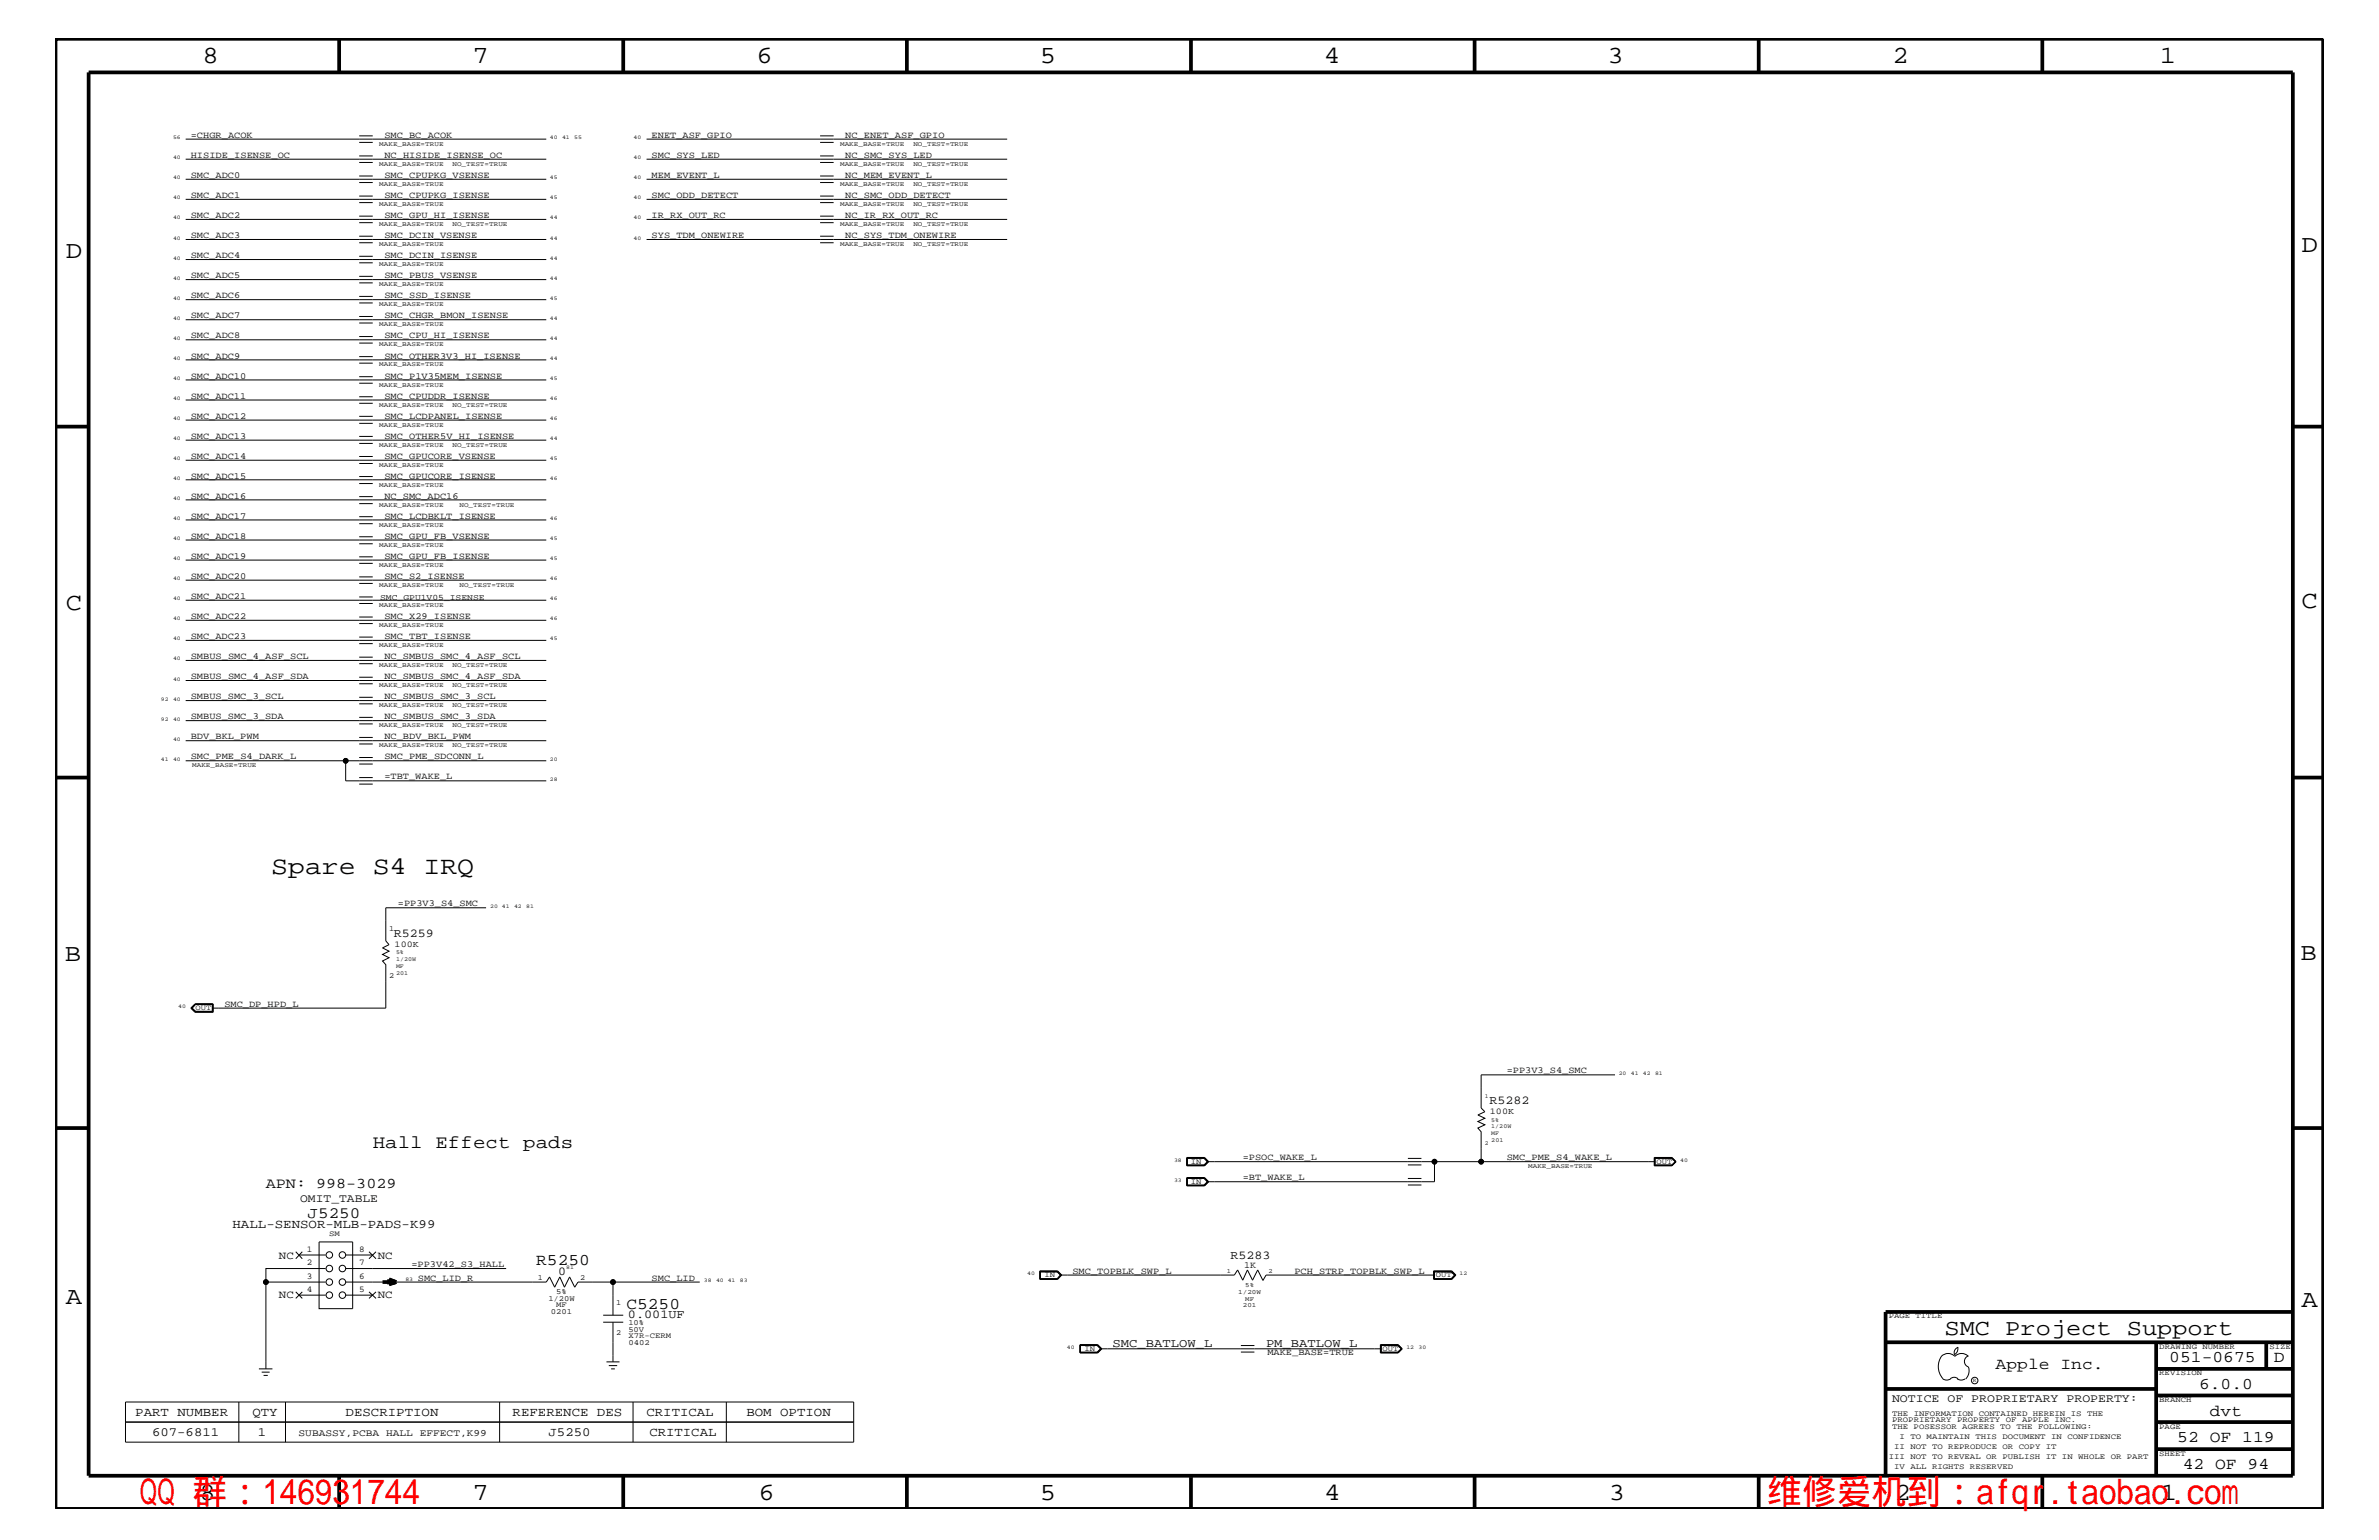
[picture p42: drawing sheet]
<svg xmlns="http://www.w3.org/2000/svg" width="432mm" height="279mm" viewBox="0 0 432 279" stroke-linecap="round" stroke-linejoin="round" font-family="sans-serif">
<defs><g id="words">
<g font-size="6.3" fill="#f00">
<text x="25.4" y="272.9">QQ 群：146931744</text>
<text x="320.7" y="272.9">维修爱机到：afqr.taobao.com</text>
</g>
<text font-size="4.6" x="49.2" y="158.6">Spare S4 IRQ</text>
<g font-size="4.5">
<text x="36.7" y="11.5">8</text>
<text x="85.8" y="11.5">7</text>
<text x="137.3" y="11.5">6</text>
<text x="188.7" y="11.5">5</text>
<text x="240.3" y="11.5">4</text>
<text x="291.8" y="11.5">3</text>
<text x="343.5" y="11.5">2</text>
<text x="392" y="11.5">1</text>
<text x="11.9" y="46.8">D</text>
<text x="417.7" y="45.7">D</text>
<text x="11.9" y="110.6">C</text>
<text x="417.7" y="110.3">C</text>
<text x="11.8" y="174.3">B</text>
<text x="417.6" y="174.2">B</text>
<text x="11.9" y="236.7">A</text>
<text x="417.7" y="237.1">A</text>
<text x="36.2" y="272.1">8</text>
<text x="85.8" y="272.1">7</text>
<text x="137.7" y="272.1">6</text>
<text x="188.7" y="272.1">5</text>
<text x="240.4" y="272.1">4</text>
<text x="292" y="272.1">3</text>
<text x="343.9" y="272.1">2</text>
<text x="392.2" y="272.1">1</text>
</g>
<text font-size="4.1" x="352.9" y="242.3">SMC Project Support</text>
<text font-size="3.4" x="67.6" y="208.3">Hall Effect pads</text>
<g font-size="3">
<text x="97.3" y="229.6">R5250</text>
<text x="113.7" y="237.4">C5250</text>
<text x="362.2" y="248.4">Apple Inc.</text>
<text x="393.7" y="247.1">051-0675</text>
<text x="399.2" y="252">6.0.0</text>
<text x="412.7" y="247.1">D</text>
<text x="401.1" y="256.8">dvt</text>
<text x="395.2" y="261.6">52 OF 119</text>
<text x="396.2" y="266.6">42 OF 94</text>
</g>
<text font-size="2.9" x="55.8" y="220.9">J5250</text>
<text font-size="2.7" x="48.3" y="215.6">APN: 998-3029</text>
<g font-size="2.3">
<text x="42.2" y="222.9">HALL-SENSOR-MLB-PADS-K99</text>
<text x="24.6" y="256.8">PART NUMBER</text>
<text x="45.8" y="256.8">QTY</text>
<text x="62.7" y="256.8">DESCRIPTION</text>
<text x="93" y="256.8">REFERENCE DES</text>
<text x="117.3" y="256.8">CRITICAL</text>
<text x="135.5" y="256.8">BOM OPTION</text>
<text x="27.6" y="260.5">607-6811</text>
<text x="46.8" y="260.5">1</text>
<text x="99.6" y="260.5">J5250</text>
<text x="117.9" y="260.5">CRITICAL</text>
</g>
<g font-size="2.2">
<text x="71.5" y="170">R5259</text>
<text x="270.3" y="200.3">R5282</text>
<text x="101.3" y="231.3">0</text>
<text x="223.4" y="228.4">R5283</text>
<text x="114" y="239.2">0.001UF</text>
<text x="201.9" y="244.5">SMC_BATLOW_L</text>
<text x="229.8" y="244.5">PM_BATLOW_L</text>
</g>
<g font-size="2.1">
<text x="54.5" y="218">OMIT_TABLE</text>
<text x="343.4" y="254.4">NOTICE OF PROPRIETARY PROPERTY:</text>
</g>
<g font-size="2">
<text x="50.6" y="228.4">NC</text>
<text x="68.6" y="228.4">NC</text>
<text x="50.6" y="235.6">NC</text>
<text x="68.6" y="235.6">NC</text>
</g>
<text font-size="1.8" x="54.2" y="260.5">SUBASSY,PCBA HALL EFFECT,K99</text>
<g font-size="1.7">
<text x="34.6" y="28.6">HISIDE_ISENSE_OC</text>
<text x="34.6" y="25">=CHGR_ACOK</text>
<text x="69.8" y="28.6">NC_HISIDE_ISENSE_OC</text>
<text x="69.8" y="25">SMC_BC_ACOK</text>
<text x="118.3" y="25">ENET_ASF_GPIO</text>
<text x="118.3" y="28.6">SMC_SYS_LED</text>
<text x="153.4" y="25">NC_ENET_ASF_GPIO</text>
<text x="153.4" y="28.6">NC_SMC_SYS_LED</text>
<text x="34.6" y="35.9">SMC_ADC1</text>
<text x="34.6" y="32.3">SMC_ADC0</text>
<text x="69.8" y="32.3">SMC_CPUPKG_VSENSE</text>
<text x="69.8" y="35.9">SMC_CPUPKG_ISENSE</text>
<text x="118.3" y="35.9">SMC_ODD_DETECT</text>
<text x="118.3" y="32.3">MEM_EVENT_L</text>
<text x="153.4" y="32.3">NC_MEM_EVENT_L</text>
<text x="153.4" y="35.9">NC_SMC_ODD_DETECT</text>
<text x="34.6" y="39.6">SMC_ADC2</text>
<text x="69.8" y="39.6">SMC_GPU_HI_ISENSE</text>
<text x="118.3" y="39.6">IR_RX_OUT_RC</text>
<text x="153.4" y="39.6">NC_IR_RX_OUT_RC</text>
<text x="34.6" y="46.8">SMC_ADC4</text>
<text x="34.6" y="43.2">SMC_ADC3</text>
<text x="69.8" y="46.8">SMC_DCIN_ISENSE</text>
<text x="69.8" y="43.2">SMC_DCIN_VSENSE</text>
<text x="118.3" y="43.2">SYS_TDM_ONEWIRE</text>
<text x="153.4" y="43.2">NC_SYS_TDM_ONEWIRE</text>
<text x="34.6" y="50.5">SMC_ADC5</text>
<text x="69.8" y="50.5">SMC_PBUS_VSENSE</text>
<text x="34.6" y="57.8">SMC_ADC7</text>
<text x="34.6" y="54.1">SMC_ADC6</text>
<text x="69.8" y="57.8">SMC_CHGR_BMON_ISENSE</text>
<text x="69.8" y="54.1">SMC_SSD_ISENSE</text>
<text x="34.6" y="61.4">SMC_ADC8</text>
<text x="34.6" y="65.1">SMC_ADC9</text>
<text x="69.8" y="61.4">SMC_CPU_HI_ISENSE</text>
<text x="69.8" y="65.1">SMC_OTHER3V3_HI_ISENSE</text>
<text x="34.6" y="68.7">SMC_ADC10</text>
<text x="69.8" y="68.7">SMC_P1V35MEM_ISENSE</text>
<text x="34.6" y="72.3">SMC_ADC11</text>
<text x="34.6" y="76">SMC_ADC12</text>
<text x="69.8" y="72.3">SMC_CPUDDR_ISENSE</text>
<text x="69.8" y="76">SMC_LCDPANEL_ISENSE</text>
<text x="34.6" y="83.3">SMC_ADC14</text>
<text x="34.6" y="79.6">SMC_ADC13</text>
<text x="69.8" y="79.6">SMC_OTHER5V_HI_ISENSE</text>
<text x="69.8" y="83.3">SMC_GPUCORE_VSENSE</text>
<text x="34.6" y="86.9">SMC_ADC15</text>
<text x="69.8" y="86.9">SMC_GPUCORE_ISENSE</text>
<text x="34.6" y="94.2">SMC_ADC17</text>
<text x="34.6" y="90.5">SMC_ADC16</text>
<text x="69.8" y="94.2">SMC_LCDBKLT_ISENSE</text>
<text x="69.8" y="90.5">NC_SMC_ADC16</text>
<text x="34.6" y="101.4">SMC_ADC19</text>
<text x="34.6" y="97.7">SMC_ADC18</text>
<text x="69.8" y="97.7">SMC_GPU_FB_VSENSE</text>
<text x="69.8" y="101.4">SMC_GPU_FB_ISENSE</text>
<text x="34.6" y="105">SMC_ADC20</text>
<text x="69.8" y="105">SMC_S2_ISENSE</text>
<text x="34.6" y="108.7">SMC_ADC21</text>
<text x="34.6" y="112.3">SMC_ADC22</text>
<text x="69.8" y="112.3">SMC_X29_ISENSE</text>
<text x="34.6" y="119.6">SMBUS_SMC_4_ASF_SCL</text>
<text x="34.6" y="115.9">SMC_ADC23</text>
<text x="69.8" y="115.9">SMC_TBT_ISENSE</text>
<text x="69.8" y="119.6">NC_SMBUS_SMC_4_ASF_SCL</text>
<text x="34.6" y="123.2">SMBUS_SMC_4_ASF_SDA</text>
<text x="69.8" y="123.2">NC_SMBUS_SMC_4_ASF_SDA</text>
<text x="34.6" y="130.5">SMBUS_SMC_3_SDA</text>
<text x="34.6" y="126.9">SMBUS_SMC_3_SCL</text>
<text x="69.8" y="126.9">NC_SMBUS_SMC_3_SCL</text>
<text x="69.8" y="130.5">NC_SMBUS_SMC_3_SDA</text>
<text x="34.6" y="134.1">BDV_BKL_PWM</text>
<text x="34.6" y="137.8">SMC_PME_S4_DARK_L</text>
<text x="69.8" y="137.8">SMC_PME_SDCONN_L</text>
<text x="69.8" y="134.1">NC_BDV_BKL_PWM</text>
<text x="69.8" y="141.4">=TBT_WAKE_L</text>
<text x="72.2" y="164.5">=PP3V3_S4_SMC</text>
<text x="40.7" y="182.7">SMC_DP_HPD_L</text>
<text x="273.5" y="194.8">=PP3V3_S4_SMC</text>
<text x="225.6" y="214.2">=BT_WAKE_L</text>
<text x="225.6" y="210.5">=PSOC_WAKE_L</text>
<text x="273.5" y="210.5">SMC_PME_S4_WAKE_L</text>
<text x="74.7" y="229.9">=PP3V42_S3_HALL</text>
<text x="75.9" y="232.4">SMC_LID_R</text>
<text x="118.3" y="232.4">SMC_LID</text>
<text x="194.6" y="231.1">SMC_TOPBLK_SWP_L</text>
<text x="225.8" y="230.1">1K</text>
<text x="234.9" y="231.1">PCH_STRP_TOPBLK_SWP_L</text>
<text x="230" y="245.9">MAKE_BASE=TRUE</text>
</g>
<g font-size="1.6">
<text x="71.6" y="171.8">100K</text>
<text x="270.4" y="202.1">100K</text>
<text x="55.7" y="227.1">1</text>
<text x="65.2" y="227.1">8</text>
<text x="55.7" y="229.6">2</text>
<text x="55.7" y="232">3</text>
<text x="65.2" y="232">6</text>
<text x="65.2" y="229.6">7</text>
<text x="55.7" y="234.4">4</text>
<text x="65.2" y="234.4">5</text>
</g>
<text font-size="1.5" x="69" y="108.9">SMC_GPU1V05_ISENSE</text>
<g font-size="1.4">
<text x="70.6" y="168.9">1</text>
<text x="70.6" y="177.4">2</text>
<text x="35.5" y="183.2">OUT</text>
<text x="216.2" y="214.7">IN</text>
<text x="216.2" y="211.1">IN</text>
<text x="300.7" y="211.1">OUT</text>
<text x="59.7" y="224.3">SM</text>
<text x="97.6" y="232.2">1</text>
<text x="105.3" y="232.2">2</text>
<text x="189.6" y="231.8">IN</text>
<text x="260.6" y="231.8">OUT</text>
<text x="99.5" y="236">1/20W</text>
<text x="100" y="238.4">0201</text>
<text x="101" y="237.2">MF</text>
<text x="101" y="234.7">5%</text>
<text x="111.8" y="236.8">1</text>
<text x="342.8" y="239.2">PAGE TITLE</text>
<text x="111.8" y="242.3">2</text>
<text x="114" y="241.6">50V</text>
<text x="114" y="242.8">X7R-CERM</text>
<text x="114" y="244">0402</text>
<text x="114" y="240.5">10%</text>
<text x="196.8" y="245.1">IN</text>
<text x="251" y="245.1">OUT</text>
<text x="391.9" y="244.7">DRAWING NUMBER</text>
<text x="411.9" y="244.7">SIZE</text>
<text x="391.9" y="249.5">REVISION</text>
<text x="343.4" y="256.8">THE INFORMATION CONTAINED HEREIN IS THE</text>
<text x="391.9" y="254.4">BRANCH</text>
<text x="343.4" y="258">PROPRIETARY PROPERTY OF APPLE INC.</text>
<text x="343.4" y="259.3">THE POSESSOR AGREES TO THE FOLLOWING:</text>
<text x="343.8" y="262.9">II NOT TO REPRODUCE OR COPY IT</text>
<text x="344.8" y="261.1">I TO MAINTAIN THIS DOCUMENT IN CONFIDENCE</text>
<text x="391.9" y="259.3">PAGE</text>
<text x="342.8" y="264.7">III NOT TO REVEAL OR PUBLISH IT IN WHOLE OR PART</text>
<text x="343.8" y="266.6">IV ALL RIGHTS RESERVED</text>
<text x="391.9" y="264.1">SHEET</text>
</g>
<g font-size="1.2">
<text x="68.8" y="26.5">MAKE_BASE=TRUE</text>
<text x="152.5" y="26.5">MAKE_BASE=TRUE</text>
<text x="165.8" y="26.5">NO_TEST=TRUE</text>
<text x="68.8" y="33.7">MAKE_BASE=TRUE</text>
<text x="68.8" y="30.2">MAKE_BASE=TRUE</text>
<text x="82.1" y="30.2">NO_TEST=TRUE</text>
<text x="152.5" y="33.7">MAKE_BASE=TRUE</text>
<text x="152.5" y="30.2">MAKE_BASE=TRUE</text>
<text x="165.8" y="33.7">NO_TEST=TRUE</text>
<text x="165.8" y="30.2">NO_TEST=TRUE</text>
<text x="68.8" y="37.4">MAKE_BASE=TRUE</text>
<text x="68.8" y="41">MAKE_BASE=TRUE</text>
<text x="82.1" y="41">NO_TEST=TRUE</text>
<text x="152.5" y="41">MAKE_BASE=TRUE</text>
<text x="152.5" y="37.4">MAKE_BASE=TRUE</text>
<text x="165.8" y="41">NO_TEST=TRUE</text>
<text x="165.8" y="37.4">NO_TEST=TRUE</text>
<text x="68.8" y="44.6">MAKE_BASE=TRUE</text>
<text x="152.5" y="44.6">MAKE_BASE=TRUE</text>
<text x="165.8" y="44.6">NO_TEST=TRUE</text>
<text x="68.8" y="51.9">MAKE_BASE=TRUE</text>
<text x="68.8" y="48.3">MAKE_BASE=TRUE</text>
<text x="68.8" y="59.2">MAKE_BASE=TRUE</text>
<text x="68.8" y="55.6">MAKE_BASE=TRUE</text>
<text x="68.8" y="62.9">MAKE_BASE=TRUE</text>
<text x="68.8" y="66.5">MAKE_BASE=TRUE</text>
<text x="68.8" y="70.1">MAKE_BASE=TRUE</text>
<text x="68.8" y="73.8">MAKE_BASE=TRUE</text>
<text x="68.8" y="77.4">MAKE_BASE=TRUE</text>
<text x="82.1" y="73.8">NO_TEST=TRUE</text>
<text x="68.8" y="81.1">MAKE_BASE=TRUE</text>
<text x="82.1" y="81.1">NO_TEST=TRUE</text>
<text x="68.8" y="88.3">MAKE_BASE=TRUE</text>
<text x="68.8" y="84.7">MAKE_BASE=TRUE</text>
<text x="68.8" y="95.6">MAKE_BASE=TRUE</text>
<text x="68.8" y="92">MAKE_BASE=TRUE</text>
<text x="83.4" y="92">NO_TEST=TRUE</text>
<text x="68.8" y="99.3">MAKE_BASE=TRUE</text>
<text x="68.8" y="106.5">MAKE_BASE=TRUE</text>
<text x="68.8" y="102.9">MAKE_BASE=TRUE</text>
<text x="83.4" y="106.5">NO_TEST=TRUE</text>
<text x="68.8" y="113.7">MAKE_BASE=TRUE</text>
<text x="68.8" y="110.2">MAKE_BASE=TRUE</text>
<text x="68.8" y="117.4">MAKE_BASE=TRUE</text>
<text x="68.8" y="124.7">MAKE_BASE=TRUE</text>
<text x="68.8" y="121">MAKE_BASE=TRUE</text>
<text x="82.1" y="124.7">NO_TEST=TRUE</text>
<text x="82.1" y="121">NO_TEST=TRUE</text>
<text x="68.8" y="128.3">MAKE_BASE=TRUE</text>
<text x="68.8" y="131.9">MAKE_BASE=TRUE</text>
<text x="82.1" y="128.3">NO_TEST=TRUE</text>
<text x="82.1" y="131.9">NO_TEST=TRUE</text>
<text x="68.8" y="135.6">MAKE_BASE=TRUE</text>
<text x="82.1" y="135.6">NO_TEST=TRUE</text>
<text x="34.9" y="139.2">MAKE_BASE=TRUE</text>
<text x="277.4" y="211.9">MAKE_BASE=TRUE</text>
<text x="222.7" y="231">1</text>
<text x="226" y="233.5">5%</text>
<text x="230.2" y="231">2</text>
<text x="224.7" y="234.7">1/20W</text>
<text x="225.6" y="237.2">201</text>
<text x="226" y="236">MF</text>
</g>
<g font-size="1.1">
<text x="71.9" y="173.2">5%</text>
<text x="71.9" y="175.6">MF</text>
<text x="71.9" y="174.4">1/20W</text>
<text x="71.9" y="176.8">201</text>
<text x="269.5" y="199.2">1</text>
<text x="270.7" y="203.5">5%</text>
<text x="269.5" y="207.7">2</text>
<text x="270.7" y="207.1">201</text>
<text x="270.7" y="204.7">1/20W</text>
<text x="270.7" y="205.9">MF</text>
</g>
<g font-size="1">
<text x="31.4" y="28.9">40</text>
<text x="31.4" y="25.3">56</text>
<text x="99.8" y="25.3">40</text>
<text x="102" y="25.3">41</text>
<text x="104.2" y="25.3">55</text>
<text x="115" y="25.3">40</text>
<text x="115" y="28.9">40</text>
<text x="31.4" y="32.5">40</text>
<text x="99.8" y="32.5">45</text>
<text x="115" y="32.5">40</text>
<text x="31.4" y="39.8">40</text>
<text x="31.4" y="36.2">40</text>
<text x="99.8" y="36.2">45</text>
<text x="99.8" y="39.8">44</text>
<text x="115" y="36.2">40</text>
<text x="115" y="39.8">40</text>
<text x="31.4" y="47.1">40</text>
<text x="31.4" y="43.5">40</text>
<text x="99.8" y="47.1">44</text>
<text x="99.8" y="43.5">44</text>
<text x="115" y="43.5">40</text>
<text x="31.4" y="50.7">40</text>
<text x="99.8" y="50.7">44</text>
<text x="31.4" y="54.4">40</text>
<text x="31.4" y="58">40</text>
<text x="99.8" y="58">44</text>
<text x="99.8" y="54.4">45</text>
<text x="31.4" y="61.7">40</text>
<text x="31.4" y="65.3">40</text>
<text x="99.8" y="61.7">44</text>
<text x="99.8" y="65.3">44</text>
<text x="31.4" y="68.9">40</text>
<text x="99.8" y="68.9">45</text>
<text x="31.4" y="72.6">40</text>
<text x="31.4" y="76.2">40</text>
<text x="99.8" y="72.6">46</text>
<text x="99.8" y="76.2">46</text>
<text x="31.4" y="83.5">40</text>
<text x="31.4" y="79.9">40</text>
<text x="99.8" y="79.9">44</text>
<text x="99.8" y="83.5">45</text>
<text x="31.4" y="87.1">40</text>
<text x="99.8" y="87.1">46</text>
<text x="31.4" y="94.3">40</text>
<text x="31.4" y="90.7">40</text>
<text x="99.8" y="94.3">46</text>
<text x="31.4" y="101.6">40</text>
<text x="31.4" y="98">40</text>
<text x="99.8" y="98">45</text>
<text x="99.8" y="101.6">45</text>
<text x="31.4" y="105.3">40</text>
<text x="99.8" y="105.3">46</text>
<text x="31.4" y="108.9">40</text>
<text x="31.4" y="112.6">40</text>
<text x="99.8" y="112.6">46</text>
<text x="99.8" y="108.9">46</text>
<text x="31.4" y="119.8">40</text>
<text x="31.4" y="116.2">40</text>
<text x="99.8" y="116.2">45</text>
<text x="31.4" y="123.5">40</text>
<text x="29.2" y="127.1">92</text>
<text x="29.2" y="130.8">92</text>
<text x="31.4" y="127.1">40</text>
<text x="31.4" y="130.8">40</text>
<text x="31.4" y="134.4">40</text>
<text x="29.2" y="138">41</text>
<text x="31.4" y="138">40</text>
<text x="99.8" y="138">20</text>
<text x="99.8" y="141.7">28</text>
<text x="89" y="164.7">20 41</text>
<text x="93.3" y="164.7">42</text>
<text x="95.5" y="164.7">81</text>
<text x="32.3" y="182.9">40</text>
<text x="293.8" y="195">20</text>
<text x="296" y="195">41</text>
<text x="298.2" y="195">42</text>
<text x="300.4" y="195">81</text>
<text x="213.1" y="214.4">33</text>
<text x="213.1" y="210.8">38</text>
<text x="305" y="210.8">40</text>
<text x="73.6" y="232.4">83</text>
<text x="102.8" y="230.2">81</text>
<text x="127.8" y="232.6">38</text>
<text x="130" y="232.6">40 41</text>
<text x="134.3" y="232.6">83</text>
<text x="186.4" y="231.3">40</text>
<text x="264.9" y="231.3">12</text>
<text x="193.6" y="244.7">40</text>
<text x="255.3" y="244.7">12</text>
<text x="257.5" y="244.7">30</text>
<text x="358.1" y="250.7">R</text>
</g>
</g></defs>
<g fill="none" stroke="#000" stroke-width=".18">
<path d="M33.7 28.9h65.5M33.7 39.8h65.5M33.7 36.2h65.5M33.7 32.5h65.5M33.7 25.2h65.5M65.2 39.2h2.5M65.2 36.8h2.5M65.2 35.6h2.5M65.2 33.1h2.5M65.2 31.9h2.5M65.2 29.5h2.5M65.2 28.3h2.5"/>
<path d="M65.2 25.8h2.5M65.2 24.7h2.5M117.4 39.8h65.4M117.4 36.2h65.4M117.4 32.5h65.4M117.4 28.9h65.4M117.4 25.2h65.4M148.9 39.2h2.4M148.9 36.8h2.4M148.9 35.6h2.4M148.9 33.1h2.4M148.9 31.9h2.4"/>
<path d="M148.9 29.5h2.4M148.9 28.3h2.4M148.9 25.8h2.4M148.9 24.7h2.4M33.7 58h65.5M33.7 54.4h65.5M33.7 50.7h65.5M33.7 47.1h65.5M33.7 43.4h65.5M65.2 58.6h2.5M65.2 57.4h2.5M65.2 55h2.5"/>
<path d="M65.2 53.8h2.5M65.2 51.3h2.5M65.2 50.1h2.5M65.2 47.7h2.5M65.2 46.5h2.5M65.2 44h2.5M65.2 42.9h2.5M65.2 40.4h2.5M117.4 43.4h65.4M148.9 44h2.4M148.9 42.9h2.4M148.9 40.4h2.4"/>
<path d="M33.7 79.9h65.5M33.7 76.2h65.5M33.7 72.6h65.5M33.7 68.9h65.5M33.7 65.3h65.5M33.7 61.7h65.5M65.2 79.2h2.5M65.2 76.8h2.5M65.2 75.5h2.5M65.2 73.2h2.5M65.2 72h2.5M65.2 69.5h2.5"/>
<path d="M65.2 68.3h2.5M65.2 65.9h2.5M65.2 64.7h2.5M65.2 62.2h2.5M65.2 61.1h2.5M33.7 98h65.5M33.7 94.3h65.5M33.7 90.7h65.5M33.7 87.1h65.5M33.7 83.5h65.5M65.2 98.7h2.5M65.2 97.4h2.5"/>
<path d="M65.2 95h2.5M65.2 93.7h2.5M65.2 91.4h2.5M65.2 90.1h2.5M65.2 87.7h2.5M65.2 86.5h2.5M65.2 84.1h2.5M65.2 82.8h2.5M65.2 80.4h2.5M33.7 112.5h65.5M33.7 108.9h65.5M33.7 105.3h65.5"/>
<path d="M33.7 101.6h65.5M33.7 119.8h65.5M33.7 116.2h65.5M65.2 113.1h2.5M65.2 111.9h2.5M65.2 109.5h2.5M65.2 108.3h2.5M65.2 105.9h2.5M65.2 104.7h2.5M65.2 102.2h2.5M65.2 101h2.5M65.2 119.2h2.5"/>
<path d="M65.2 116.8h2.5M65.2 115.6h2.5M33.7 138h65.5M33.7 134.4h65.5M33.7 130.7h65.5M33.7 127.1h65.5M33.7 123.5h65.5M62.7 138v3.7h36.5M65.2 138.6h2.5M65.2 137.4h2.5M65.2 135h2.5M65.2 133.8h2.5"/>
<path d="M65.2 131.3h2.5M65.2 130.2h2.5M65.2 127.7h2.5M65.2 126.5h2.5M65.2 124.1h2.5M65.2 122.9h2.5M65.2 120.4h2.5M65.2 142.3h2.5M65.2 141.1h2.5M88.2 164.7h-18.2v6l.6 .7-1.2 .6 1.2 .6-1.2 .6 1.2 .6-1.2 .6 .6 .6v7.9h-31.5M34.6 182.9l.8-.8h3.3v1.6h-3.3zM35.5 182.2l-.6 .7 .6 .6"/>
<path d="M35.5 182.2h3.1M35.5 183.5h3.1M35.5 182.2l-.7 .7 .7 .6M38.5 182.2v1.3M38.6 182.1v1.5h-3.1l-.8-.7 .8-.8M293.1 195h-24.3v6l.7 .7-1.3 .6 1.3 .6-1.3 .6 1.3 .6-1.3 .6 .6 .6v5.5h-8.4M215.4 213.7h3.2M215.4 210.1h3.2M215.4 213.6h3.2l.8 .8-.8 .8h-3.2zM215.4 210h3.2l.8 .8-.8 .7h-3.2zM215.4 215.1h3.2M215.4 211.4h3.2"/>
<path d="M215.5 213.8h3l.6 .6-.6 .6h-3M215.5 210.2h3l.6 .6-.6 .6h-3M215.5 210.1v1.3M215.5 213.7v1.4M218.6 213.7l.7 .7-.7 .7M218.6 210.1l.7 .7-.7 .6M218.6 213.7l.6 .7-.6 .7M218.6 210.1l.6 .7-.6 .6M219.1 210.8h41.3v3.6h-41.3M255.5 215h2.5M255.5 213.8h2.5M255.5 211.4h2.5"/>
<path d="M255.5 210.2h2.5M268.8 210.8h31.6M300.2 210h3.3l.7 .8-.7 .7h-3.3zM300.3 210.1h3.2l.6 .7-.6 .6h-3.2zM300.4 210.2h3.1l.6 .6-.6 .6h-3.1zM53.7 234.4l1.2 1.2M53.7 227.1l1.2 1.3M54.3 227.7h4.8M54.3 235h4.8M54.9 234.4l-1.2 1.2M54.9 227.1l-1.2 1.3M57.9 225.3h6.1v12.1h-6.1z"/>
<path d="M59.1 232.6h-10.8v15.8M59.1 230.1h-10.8v2.5M62.7 227.7h5M62.7 230.1h29.2M62.7 235h5M62.7 232.6h36.5l.5-.9 1 1.8 .9-1.8 .9 1.8 .9-1.8 .9 1.8 .6-.9h22.1M67 234.4l1.2 1.2M67 227.1l1.2 1.3M68.2 234.4l-1.2 1.2M68.2 227.1l-1.2 1.3M109.5 239.9h3.6M109.5 238.6h3.6"/>
<path d="M111.3 232.6v6M111.3 239.9v7.2M188.7 230.6h3.3l.7 .7-.7 .8h-3.3zM188.7 230.7h3.3l.6 .6-.6 .8M188.8 230.7h3.2l.5 .6-.5 .7h-3.2zM191.9 230.7l.6 .6M192.5 231.3l-.6 .7M192.5 231.3h31.5l.6-.9 1 1.9 .8-1.9 .9 1.9 1-1.9 .9 1.9M260.2 230.6h3.3l.8 .7-.8 .8h-3.3zM260.4 231.3h-30.6l-.6 1.1M263.4 230.7h-3v1.3h3M263.4 230.7l.7 .6-.7 .7"/>
<path d="M263.4 230.7l.6 .6-.6 .7M263.5 232.1l.7-.8-.7-.6h-3.2v1.4M22.8 258h132.1M22.8 254.4h132.1v7.2h-132.1zM43.4 254.4v7.2M47 248.4h2.4M47.5 248.9h1.4M47.8 249.5h.8M51.8 254.4v7.2M90.7 254.4v7.2M110.1 247.1h2.3M110.5 247.8h1.5"/>
<path d="M110.9 248.4h.7M114.9 254.4v7.2M131.8 254.4v7.2M196 244h3.2l.8 .7-.8 .8h-3.2zM196 244h3.2l.7 .7-.7 .7h-3.2M196.1 244.1h3l.6 .6M196.1 244v1.4M199.1 244l.7 .7-.7 .7M199.7 244.7l-.6 .6h-3M199.7 244.7h51M225.2 245.3h2.5M225.2 244.1h2.5"/>
<path d="M250.5 244h3.3l.7 .7-.7 .8h-3.3zM250.7 244.1h3l.7 .6-.7 .6h-3zM253.8 244h-3.2v1.4h3.2M253.8 244l.6 .7-.6 .7M253.8 244l.6 .7M254.4 244.7l-.6 .7M352.4 246.1a1.69 1.69 0 0 1 2.4 0M352.4 246a3.3 3.3 0 0 0 .3 4.1M352.6 250.2l.7 .2 .7-.2M354 250.2l.7-.3 .7 .3M354.8 246.1a1.69 1.69 0 0 1 2.5 0M355.3 250.2l.7 .2 .7-.2"/>
<path d="M355.3 244.4l.1 .3a1.18 1.18 0 0 1-.6 1M355.4 244.4a.99 .99 0 0 0-.6 1.4M357.2 246a1.04 1.04 0 0 0-.6 1 1.04 1.04 0 0 0 .6 1M357.3 248l.1 .7a2.11 2.11 0 0 1-.6 1.5"/>
<circle cx="62.7" cy="138" r=".42"/>
<circle cx="260.4" cy="210.8" r=".42"/>
<circle cx="268.8" cy="210.8" r=".42"/>
<circle cx="48.3" cy="232.6" r=".42"/>
<circle cx="59.8" cy="227.7" r=".59"/>
<circle cx="59.8" cy="235" r=".59"/>
<circle cx="59.8" cy="230.1" r=".59"/>
<circle cx="59.8" cy="232.6" r=".59"/>
<circle cx="62.1" cy="230.1" r=".59"/>
<circle cx="62.1" cy="232.6" r=".59"/>
<circle cx="62.1" cy="235" r=".59"/>
<circle cx="62.1" cy="227.7" r=".59"/>
<circle cx="111.3" cy="232.6" r=".42"/>
<circle cx="358.4" cy="250.5" r=".59"/>
</g>
<g fill="none" stroke="#000" stroke-width=".68" stroke-linecap="butt">
<path d="M10.1 7h411.6v266.8h-411.6zM16.1 13.1h400.1v254.6h-400.1zM61.6 7v6.1M113.1 7v6.1M164.6 7v6.1M216.2 7v6.1M267.6 7v6.1M319.2 7v6.1M370.7 7v6.1M10.1 77.4h6M416.2 77.4h5.5M10.1 141.1h6"/>
<path d="M416.2 141.1h5.5M10.1 204.7h6M416.2 204.7h5.5M69.4 232.6h2.5M70.6 232.1l1.3 .5-1.3 .4zM70.6 232.2l1.3 .4M70.6 232.4l1.3 .2M71.9 232.6l-1.3 .1M71.9 232.6l-1.3 .3M416.2 238h-74v29.7M342.2 252h49.2M342.2 243.5h74"/>
<path d="M391.4 248.4h24.8M391.4 243.5v24.2M391.4 258h24.8M391.4 253.2h24.8M411.3 243.5v4.9M61.6 267.7v6.1M113.1 267.7v6.1M164.6 267.7v6.1M216.2 268v5.8M267.6 267.7v6.1M319.2 267.7v6.1M370.7 267.7v6.1"/>
<path d="M391.4 262.9h24.8"/>
</g>
<g fill="#000">
<circle cx="62.7" cy="138" r=".42"/>
<circle cx="260.4" cy="210.8" r=".42"/>
<circle cx="268.8" cy="210.8" r=".42"/>
<circle cx="48.3" cy="232.6" r=".42"/>
<circle cx="111.3" cy="232.6" r=".42"/>
</g>
<use href="#words"/>
</svg>
